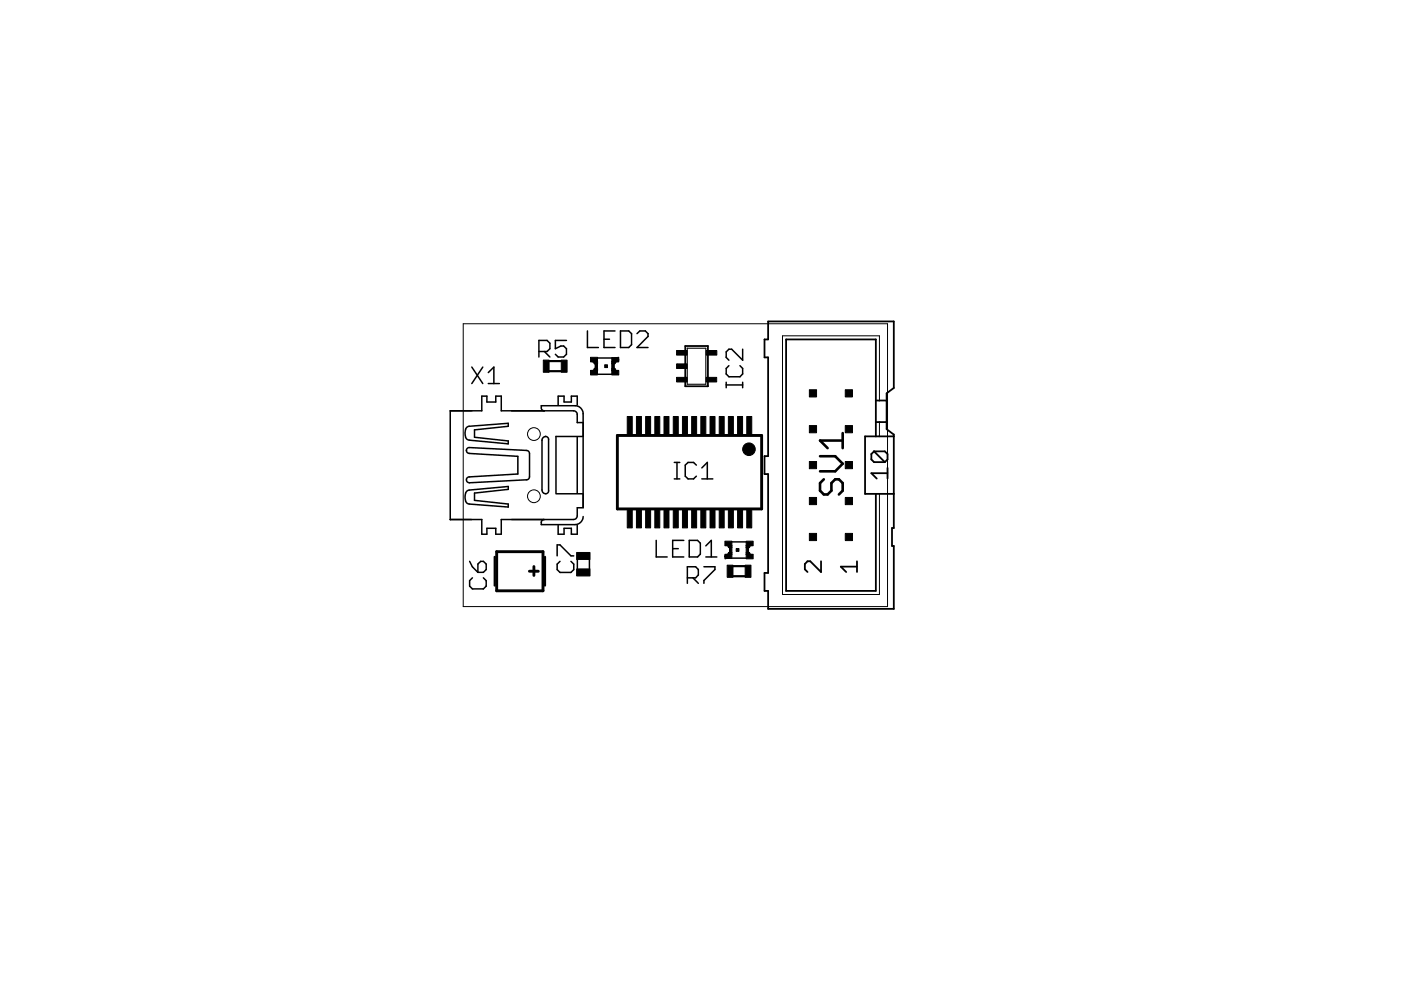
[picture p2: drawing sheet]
<svg xmlns="http://www.w3.org/2000/svg" width="297mm" height="210mm" viewBox="0 0 297 210" stroke-linecap="round" stroke-linejoin="round" font-family="sans-serif">
<path d="M130.9 92.3h30.6v15.6h-30.6zM105.3 117h9.8v8.3h-9.8zM112.2 121.1h1.9M113.2 120.1v1.9" fill="none" stroke="#000" stroke-width=".61"/>
<g fill="#000" stroke="#000" stroke-width=".21">
<path d="M130.5 75.9a.46 .46 0 0 1 .7 .2 .46 .46 0 0 1-.4 .6 .46 .46 0 0 1-.5-.4l.5-.2 .1 .3-.6-.1z" fill-rule="evenodd"/>
<path d="M153.9 117.6a.46 .46 0 0 1 .7 .2 .46 .46 0 0 1-.4 .6 .46 .46 0 0 1-.5-.4l.5-.2 .1 .3-.6-.1z" fill-rule="evenodd"/>
<circle cx="158.8" cy="95.3" r="1.33"/>
</g>
<g fill="none" stroke="#000" stroke-width=".21">
<path d="M98.2 68.6h90v60h-90zM143.8 77.6h.1M186.5 84.9v-13.7h-20.6v54.8h20.6v-21.3M186.5 89.5v3"/>
<circle cx="113.2" cy="92" r="1.35"/>
<circle cx="113.2" cy="105.2" r="1.35"/>
</g>
<g fill="none" stroke="#000" stroke-width=".38">
<path d="M145.3 73.4h4.8v8.5h-4.8zM162.9 68.2h26.6v14.1l-1.5 1.1v7.6l1.5 1.1v19.9h-.4v3.8h.4v13.3h-26.6v-3.8h-.8v-3.8h.8v-21h-.8v-3.8h.8v-20.9h-.8v-3.8h.8zM185.3 95.7h2.3l.6 .6v1.1l-.6 .6M185.3 95.7l-.6 .6v1.1l.6 .6h2.3M185.3 95.7l2.3 2.3M185.7 92.5v-20.5h-19v53.3h19v-20.6M185.7 89.5h2.3M185.7 84.9h2.3M188.2 99.2v2.3M189.5 92.5h-6.1v12.2h6.1M174.1 119v2.3l-2.3-2.3h-.6l-.6 .6v1.1l.6 .6M181.7 119v2.3"/>
<path d="M188.2 100.3h-3.5l1.2 1.2M181.7 120.1h-3.4l1.1 1.2"/>
</g>
<path d="M145.7 73.8h3.9v7.7h-3.9z" fill="none" stroke="#000" stroke-width=".23"/>
<g fill="#000" stroke="#000" stroke-width=".21">
<path d="M115.2 76.3h1.2v2.6h-1.2zM119 76.3h1.2v2.6h-1.2zM125.2 78.5h1.5v1h-1.5zM125.2 75.8h1.5v.9h-1.5zM125.9 78.1h.8v.5h-.8zM125.9 76.6h.8v.5h-.8zM126.2 77h.5v1.2h-.5zM128.2 77.3h.6v.6h-.6zM129.7 76.6h.8v.5h-.8zM129.7 78.1h.8v.5h-.8zM129.7 78.5h1.5v1h-1.5zM129.7 77h.5v1.2h-.5z"/>
<path d="M129.7 75.8h.9v.9h-.9zM131 75.8h.2v.9h-.2zM143.4 74.3h2.3v1h-2.3zM143.4 77.2h2.3v.9h-2.3zM149.7 74.3h2.3v1h-2.3zM133 88.3h1v3.9h-1zM134.9 88.3h1.1v3.9h-1.1zM136.9 88.3h1v3.9h-1zM138.8 88.3h1.1v3.9h-1.1zM140.8 88.3h1v3.9h-1zM142.7 88.3h1.1v3.9h-1.1zM143.4 80h2.3v1h-2.3z"/>
<path d="M144.7 88.3h1.1v3.9h-1.1zM146.6 88.3h1.1v3.9h-1.1zM148.6 88.3h1v3.9h-1zM149.7 80h2.3v1h-2.3zM150.5 88.3h1.1v3.9h-1.1zM152.5 88.3h1v3.9h-1zM154.4 88.3h1.1v3.9h-1.1zM156.4 88.3h1v3.9h-1zM158.3 88.3h1.1v3.9h-1.1zM171.6 97.9h1.5v1.5h-1.5zM171.6 82.6h1.5v1.6h-1.5zM171.6 90.2h1.5v1.6h-1.5z"/>
<path d="M179.2 97.9h1.5v1.5h-1.5zM179.2 82.6h1.5v1.6h-1.5zM179.2 90.2h1.5v1.6h-1.5zM122.3 117.1h2.8v1.5h-2.8zM133 108h1v3.9h-1zM134.9 108h1.1v3.9h-1.1zM136.9 108h1v3.9h-1zM138.8 108h1.1v3.9h-1.1zM140.8 108h1v3.9h-1zM142.7 108h1.1v3.9h-1.1zM144.7 108h1.1v3.9h-1.1zM146.6 108h1.1v3.9h-1.1z"/>
<path d="M148.6 108h1v3.9h-1zM150.5 108h1.1v3.9h-1.1zM152.5 108h1v3.9h-1zM153.7 114.7h1.5v1h-1.5zM153.7 117.5h.2v1h-.2zM154.2 119.8h1.2v2.6h-1.2zM154.3 117.5h.9v.9h-.9zM154.4 108h1.1v3.9h-1.1zM154.4 117.1h.8v.5h-.8zM154.4 115.6h.8v.5h-.8zM154.7 116h.5v1.2h-.5zM156.1 116.3h.6v.6h-.6z"/>
<path d="M156.4 108h1v3.9h-1zM158 119.8h1.2v2.6h-1.2zM158.2 115.6h.7v.5h-.7zM158.2 117.1h.7v.5h-.7zM158.2 114.7h1.5v1h-1.5zM158.2 117.5h1.5v1h-1.5zM158.2 116h.5v1.2h-.5zM158.3 108h1.1v3.9h-1.1zM171.6 105.5h1.5v1.5h-1.5zM171.6 113.1h1.5v1.5h-1.5zM179.2 105.5h1.5v1.5h-1.5zM179.2 113.1h1.5v1.5h-1.5z"/>
<path d="M122.3 120.6h2.8v1.5h-2.8z"/>
</g>
<g fill="none" stroke="#000" stroke-width=".32">
<path d="M100 77.8l2.4 3.5M102.4 77.8l-2.4 3.5M103.5 79l1.2-1.2v3.5M114.3 74.5h1.7l.6-.6v-1.1l-.6-.6h-1.7v3.5M115.4 74.5l1.2 1.2M120.1 72.2h-2.3v1.7l1.1-.5h.6l.6 .5v1.2l-.6 .6h-1.2l-.5-.6M124.5 70.2v3.5h2.4M125.4 76.6a1.06 1.06 0 0 1 .9 1 1.06 1.06 0 0 1-.9 1.1M126.6 79.4h3.2M126.7 75.9h4.3M128.1 71.9h1.1M130.4 70.2h-2.3v3.5h2.3"/>
<path d="M131 76.6a1.06 1.06 0 0 0-.9 1 1.06 1.06 0 0 0 .9 1.1M131.6 70.2h1.7l.6 .5v2.4l-.6 .6h-1.7zM135.1 70.7l.6-.5h1.1l.6 .5v.6l-2.3 2.4h2.3M154.5 77.5l-.5 .6v1.2l.5 .6h2.4l.6-.6v-1.2l-.6-.6M157.5 74v2.4l-2.4-2.4h-.6l-.5 .6v1.2l.5 .6M98.9 95.5h.1M98.9 90.6l.4-.2 8.5-.7v.7l-7.2 .7v1.6l7.2 .8v.6l-8.7-.9a2.12 2.12 0 0 1-.2-2.6zM99 95.1l.5-.2 12.2 .6 .3 .1 .3 .5v5l-.5 .6-12.3 .7a.62 .62 0 0 1-.6-.7 .62 .62 0 0 1 .6-.6l10.3-.6v-3.7l-10.3-.7-.5-.2zM103.5 81.3h2.4M115.1 92.9a.67 .67 0 0 1 .7-.3 .67 .67 0 0 1 .5 .6v10.9a.7 .7 0 0 1-.8 .6 .7 .7 0 0 1-.6-.8v-10.6zM115.4 87.1l-.4-.1a.83 .83 0 0 1-.2-1h7.1a1.7 1.7 0 0 1 1.7 1.7v20M115.7 92.5h.1"/>
<path d="M118.3 85.9v-1.9h1.3v1.2h1.5v-1.2h1.3v1.9M122.4 92.7v11.8M123.5 89.6h-1.1v-1.9l-.6-.6h-15.5v-3.1h-1.2v1.2h-1.9v-1.2h-1v3.1h-6.7v23.1M123.5 92.5h-5.6v12M143 98h1.1M143.5 98v3.5M147.6 98.6l-.6-.6h-1.1l-.6 .6v2.4l.6 .5h1.1l.6-.5M148.8 99.2l1.2-1.2v3.5M154 81.6h3.5M154 81v1.2M157.5 81v1.2M98.9 104.2l.6-.3 8.3-.8v.7l-7.2 .7v1.6l7.2 .8v.6l-8.7-.8a2.12 2.12 0 0 1-.2-2.5z"/>
<path d="M99.6 119l.6 1.2 1.1 1.1M101.3 119.6l.6-.6h.6l.6 .6v1.2l-.6 .5h-1.2zM117.9 104.7h5.6M118.1 117.9v-2.4h.6l2.4 2.4h.5M118.3 111.4v1.9h1.3v-1.3h1.5v1.3h1.3v-1.9M118.7 119l-.6 .6v1.2l.6 .6h2.4l.5-.6v-1.2l-.5-.6M122.4 118.6v2.1M123.5 107.7h-1.1v1.9l-.4 .4-.4 .2h-15.3v3.1h-1.2v-1.3h-1.9v1.3h-1v-3.1h-6.7M123.6 109.5a1.73 1.73 0 0 1-1.7 1.7h-7.1l.1-.8 .5-.2M125 118.6v2.1M139.1 114.6v3.5h2.4M142.6 116.3h1.2"/>
<path d="M143 101.5h1.1M145 114.6h-2.4v3.5h2.4M146.1 114.6h1.8l.6 .6v2.3l-.6 .6h-1.8zM148.8 101.5h2.3M149.6 118.1h2.4M149.6 115.7l1.2-1.1v3.5M153.9 115.6a1.06 1.06 0 0 1 .9 1 1.06 1.06 0 0 1-.9 1.1M153.9 118.3h4.3M155.1 114.9h3.2M159.5 115.6a1.06 1.06 0 0 0-.9 1 1.06 1.06 0 0 0 .9 1.1M100.2 122.5l-.6 .6v1.2l.6 .6h2.3l.6-.6v-1.2l-.6-.6M145.7 122.5h1.8l.6-.6v-1.1l-.6-.6h-1.8v3.5"/>
<path d="M146.9 122.5l1.2 1.2M149.2 120.2h2.4v.6l-2.4 2.3v.6"/>
</g>
<path d="M116.4 76.6h2.6M116.4 78.7h2.6M104.9 118.1v6.1M115.5 118.1v6.1M155.4 120h2.6M155.4 122.2h2.6" fill="none" stroke="#000" stroke-width=".47"/>
<path d="M173.9 96.7h3.2l1.6 1.6-1.6 1.6h-3.2M178.7 91.8v3.2M178.7 93.4h-4.8l1.6 1.6M174.7 101.6l-.8 .8v1.6l.8 .8h.8l.8-.8v-1.6l.8-.8h.8l.8 .8v1.6l-.8 .8" fill="none" stroke="#000" stroke-width=".55"/>
</svg>
